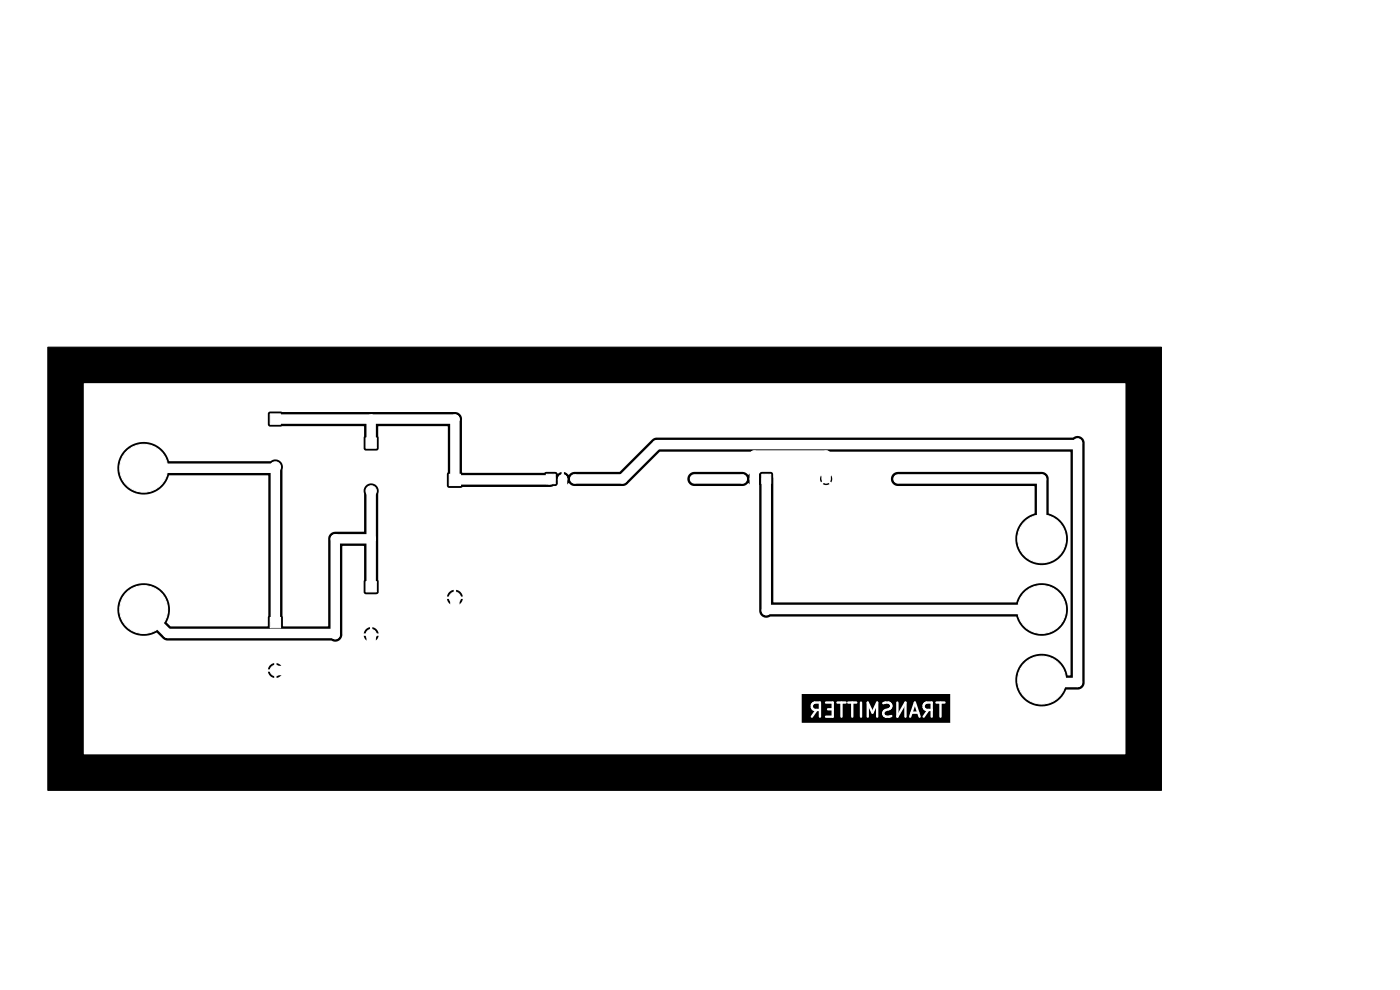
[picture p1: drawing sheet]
<svg xmlns="http://www.w3.org/2000/svg" width="297mm" height="210mm" viewBox="0 0 297 210" stroke-linecap="round" stroke-linejoin="round" font-family="sans-serif">
<path d="M10.1 73.6h236.3v94.1h-236.3z" fill="#000" stroke="#000" stroke-width=".21"/>
<g fill="none" stroke="#fff" stroke-width=".5">
<path d="M173.2 150.6l-1 1.4M173.9 150.6h-1.1a.81 .81 0 0 1-.6-.8 .81 .81 0 0 1 .6-.8h1.1v3M175.2 149h1.5v3h-1.5M175.7 150.5h1M177.7 149h1.7M178.5 149v3M179.9 149h1.8M180.8 149v3M182.7 149v3M184.1 152v-3l1 2.2 1-2.2v3M187.4 149.2l1.1-.2a.73 .73 0 0 1 .6 .7 .73 .73 0 0 1-.6 .8 1.1 1.1 0 0 0-1.1 .7 .77 .77 0 0 0 .5 .8l1.2-.1M190.4 149v3l1.7-3v3"/>
<path d="M193.1 152l1-3 1 3M193.4 151.2h1.4M196.9 150.6l-1 1.4M197.7 150.6h-1.2a.81 .81 0 0 1-.6-.8 .81 .81 0 0 1 .6-.8h1.2v3M198.7 149h1.7M199.5 149v3"/>
</g>
<g fill="#fff" stroke="#fff" stroke-width=".21">
<path d="M115.9 100.6h1.9v2h-1.9z"/>
<path d="M57.3 131h2.2v2.2h-2.2z"/>
<path d="M77.6 123.4h2.2v2.2h-2.2z"/>
<path d="M77.6 92.9h2.2v2.2h-2.2z"/>
<path d="M95.3 100.6h2.4v2.4h-2.4z"/>
<path d="M161.6 100.6h1.9v2h-1.9z"/>
<path d="M57.3 87.8h2.2v2.2h-2.2z"/>
<circle cx="58.4" cy="142.2" r="1.1"/>
<circle cx="78.7" cy="134.6" r="1.1"/>
<circle cx="175.3" cy="101.6" r=".8"/>
<circle cx="190.5" cy="101.6" r=".8"/>
<circle cx="221" cy="114.3" r="5.1"/>
<circle cx="221" cy="129.3" r="5.1"/>
<circle cx="221" cy="144.3" r="5.1"/>
<circle cx="132.1" cy="101.6" r=".8"/>
<circle cx="147.3" cy="101.6" r=".8"/>
<circle cx="78.7" cy="104.1" r="1.1"/>
<circle cx="96.5" cy="126.8" r="1.2"/>
<circle cx="30.5" cy="129.3" r="5.1"/>
<circle cx="30.5" cy="99.3" r="5.1"/>
<circle cx="58.4" cy="99.1" r="1.1"/>
</g>
<path d="M119.4 101.6h.1M121.9 101.6h.1M157.5 101.6h.1M160 101.6h.1" fill="none" stroke="#fff" stroke-width="1.9"/>
<g fill="none" stroke="#fff" stroke-width="2">
<path d="M30.5 99.3h27.6l.3-.2v33M58.4 88.9h38.1v12.9h20.1l.2-.2M78.7 88.9v5.1M78.7 104.1v20.4M78.7 114.3h-7.6v20.3l-.2-.2h-35.3l-5.1-5.1M119.4 101.6v40.6M121.9 101.6h10.2l7.3-7.3h88.9l.3-.3v50.8h-7.1l-.5-.5M147.3 101.6h10.2M162.6 101.6v27.9l.2-.2h58.2M175.3 101.6v-5.1h-15.3v45.7h-101.6M190.5 101.6h30.5v12.7M78.7 134.6v7.6"/>
<path d="M96.5 126.8v15.4M96.5 142.2h.1"/>
</g>
<path d="M17.8 81.3l220.9 .1v78.6l-220.9-.1v-12.7h152.3v6.1h31.5v-6.1h-183.8v-4.7h39a1.6 1.6 0 0 0 1.4 1.3v-1.1h.5v1.1a1.6 1.6 0 0 0 1.3-1.3h-1.1v-.5h1.1a1.6 1.6 0 0 0-1.3-1.3v1h-.5v-1a1.6 1.6 0 0 0-1.4 1.3h1.1v.5h-40.1v-13.2h7.1v.5a5.7 5.7 0 0 0 8.4 4.4l1.4 1.4 .9 .3h34.7l.9 .2 .9-.4 .5-.8h4.6a1.6 1.6 0 0 0 1.3 1.3v-1.1h.5v1.1a1.6 1.6 0 0 0 1.3-1.3h-1.1v-.5h1.1a1.6 1.6 0 0 0-1.3-1.4v1.1h-.5v-1.1a1.6 1.6 0 0 0-1.3 1.4h1l.1 .5h-5.7v-8.4h23.4v.6h-1.2a1.69 1.69 0 0 0 1.5 1.4v-1.2h.5v1.2h.1a1.7 1.7 0 0 0 1.3-1.4h-1.2v-.6h1.2a1.69 1.69 0 0 0-1.4-1.4v1.2h-.5v-1.2h-.2a1.7 1.7 0 0 0-1.3 1.4h-22.2v-10.6l.1-.1 4.5 .1-.1 9.8 .5 .4h2.3l.4-.4-.1-21a1.61 1.61 0 0 0-1.5-2.2 1.61 1.61 0 0 0-1.5 2.2v8l-6.3 .1-.8 .4-.4 .7-.1 18.9-9.5 .1-.1-.1-.1-2.2v-31a1.63 1.63 0 0 0-.6-1.9 1.63 1.63 0 0 0-1.9 .1h-21.5a5.6 5.6 0 0 0-7.5-3.7l-1.6 1-1.2 1.5a5.6 5.6 0 0 0-.6 3.7l.4 1.4a5.6 5.6 0 0 0 5.6 3.2 5.6 5.6 0 0 0 4.9-4.1l21 .1v29.7l-.1 2.2-.1 .1h-20.5l-.8-.9a5.6 5.6 0 0 0-3.5-8.1 5.6 5.6 0 0 0-7 5.4h-7.1v-39.3h39l.2 .4 .3 .1 19.8-.1 .1 .1-.1 4.6 .2 .3 .3 .2h2.3l.4-.3v-4.9h14.6l.1 .1v9.6l-.2 .5v2.4l.4 .5h2.6l.4-.2h18.6l1.1-.2 .5-.4 .7 .4v-1h.5v1l1.1-.6 .5 .4 .6 .2h10.3l.9-.3 1.1-1.1h11.7a1.5 1.5 0 0 0 1.5 1.4h10.3l.6-.2 .6-.4 1 .6v-1h.5v1l.7-.2 .1 26.7 .3 .9 .6 .4 .7 .1 .7-.2 52.2 .1a5.6 5.6 0 0 0 8.6 2.9 5.6 5.6 0 0 0-.1-9.1 5.6 5.6 0 0 0-8.5 3.1h-51.5v-26.2h9.9l.2 .7 .7-.7 .3 .4-.7 .7 .8 .2 .7-.2-.7-.7 .4-.4 .6 .7 .3-.6h12.4l.4 .9 .4 .3 .6 .2h29l.1 5.8-1.5 .6-1.4 1.3-.9 1.6-.3 1.4a5.6 5.6 0 0 0 4.8 6 5.6 5.6 0 0 0 6.3-4.4 5.6 5.6 0 0 0-4-6.6v-7.4l-.4-.8-.8-.5-31.3 .1a1.51 1.51 0 0 0-1 1.5h-12.4l-.3-.8-.6 .7-.4-.4 .7-.7-.7-.2-.8 .2 .7 .7-.3 .4-.7-.7-.2 .7h-9.9l-.1-1.1-.4-.4h-2.1l-.5 .4-.7-.4v1h-.5v-1l-1.1 .6-.5-.4-.6-.2h-10.6a1.5 1.5 0 0 0-1.2 1.6h-11.7l5.9-5.9h87l.1 47.4-.6 .1a5.6 5.6 0 0 0-8.4-3.8l-1.2 .9-.8 1.1-.5 1.4-.2 1.4a5.6 5.6 0 0 0 4.6 5.5 5.6 5.6 0 0 0 6.3-3.5l2.8-.1 .7-.5 .3-.8v-51l-.3-.8-.6-.5-.8-.1-.8 .3h-88.4l-.9 .5-6.9 6.8h-9.6l-.6 .2-.6 .4-1-.6v1h-.5v-1l-.5 .2a.33 .33 0 0 1-.6-.1l-2.2-.1-.4 .2h-17.3l-.1-11.5-.4-.9-.8-.5-39.5-.1-.5 .4v2.3h-39z" fill="#fff"/>
</svg>
